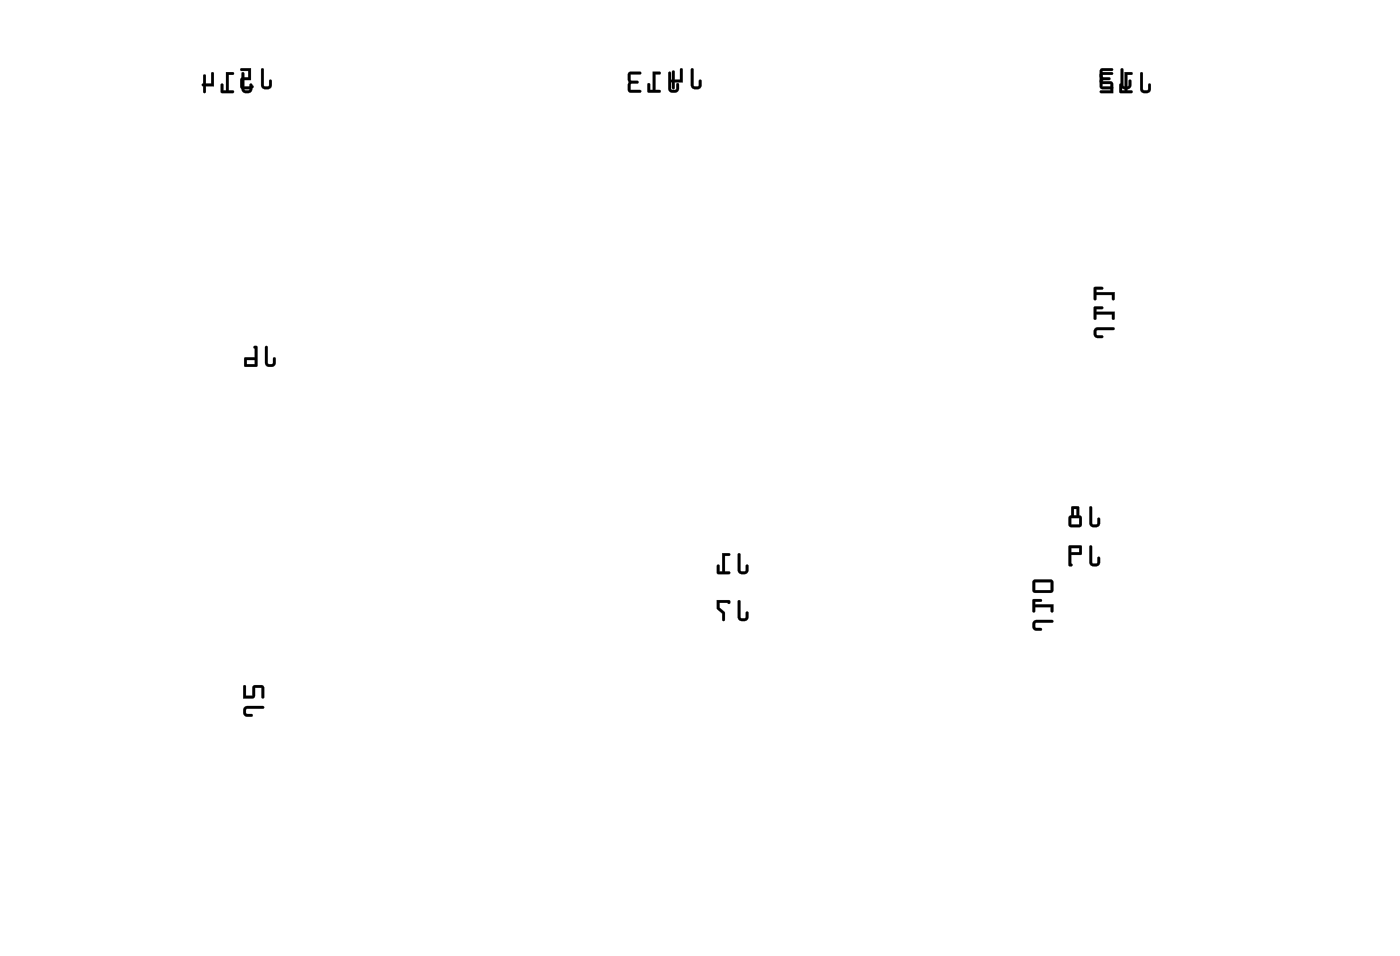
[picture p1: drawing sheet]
<svg xmlns="http://www.w3.org/2000/svg" width="91mm" height="62mm" viewBox="0 0 91 62" stroke-linecap="round" stroke-linejoin="round" font-family="sans-serif">
<g fill="#000">
<path d="M15.7 4.7v1.1a.36 .36 0 0 0 .4 .3 .36 .36 0 0 0 .3-.3v-.3l-.1-.1-.1 .1v.3h-.3v-1zM14.7 4.7v1.2h-.2v-.4l-.1-.1v.6h.8v-.1h-.3v-1h.3v-.2zM13.2 4.9v.5l-.1 .1 .2 .5h.1v-.4h.5v-.8l-.1-.1h-.1v.7h-.3v-.5z"/>
<path d="M15.7 4.7v1.1a.37 .37 0 0 0 .4 .3 .37 .37 0 0 0 .3-.3v-.3a.1 .1 0 0 0-.1-.1 .1 .1 0 0 0-.1 .1v.3h-.3v-1zM15.7 4.7l.2 .1v1l.3 .1 .1-.5 .1 .1v.3a.35 .35 0 0 1-.3 .2 .35 .35 0 0 1-.4-.2zM14.7 4.7v1.2h-.2v-.4a.1 .1 0 0 0-.1-.1 .1 .1 0 0 0-.1 .1l.1 .5 .7 .1a.1 .1 0 0 0 .1-.1 .1 .1 0 0 0-.1-.1h-.2v-1h.2a.1 .1 0 0 0 .1-.1 .1 .1 0 0 0-.1-.1zM14.7 4.7h.5v.1l-.3 .1v1h.3v.1h-.8v-.6l.1 .1v.4h.2zM13.2 4.9v.5a.09 .09 0 0 0-.1 .1 .09 .09 0 0 0 .1 .1v.4a.1 .1 0 0 0 .1 .1 .1 .1 0 0 0 .1-.1v-.4h.5v-.8a.1 .1 0 0 0-.1-.1 .1 .1 0 0 0-.1 .1v.6h-.3v-.5zM13.2 4.9h.2v.5h.3v-.7h.1l.1 .1v.8h-.5v.4h-.1l-.2-.5 .1-.1z"/>
<path d="M17 4.5v1a.36 .36 0 0 0 .3 .3 .36 .36 0 0 0 .4-.3v-.3h-.1h-.1v.4h-.3v-1.1zM15.6 4.5l.1 .1h.4v.4l-.4 .1-.1 .6 .2 .1h.4a.15 .15 0 0 0 .2 0 .15 .15 0 0 0 0-.2h-.6v-.4h.5v-.8z"/>
<path d="M17 4.5v1a.37 .37 0 0 0 .3 .3 .37 .37 0 0 0 .4-.3v-.2a.1 .1 0 0 0-.1-.1 .1 .1 0 0 0-.1 .1v.3h-.3v-1.1zM17 4.5h.1v1.1h.4l.1-.4h.1v.3a.35 .35 0 0 1-.4 .3 .35 .35 0 0 1-.3-.3zM15.6 4.5l.1 .1h.4v.4l-.4 .1-.1 .6 .2 .1 .6-.1a.1 .1 0 0 0 .1-.1 .1 .1 0 0 0-.1-.1l-.6 .1v-.4h.5v-.8zM15.6 4.5l.7-.1v.8h-.5v.4h.6h.1l-.1 .1-.6 .1-.2-.1 .1-.6 .4-.1v-.4h-.4z"/>
<path d="M43.5 4.7l-.1 1.1a.36 .36 0 0 0 .4 .2 .36 .36 0 0 0 .3-.2v-.3v-.1l-.1 .1-.1 .3h-.3v-1.1zM42.4 4.7v1.1h-.1v-.3l-.2-.1v.6h.8v-.2h-.3v-1h.3l.1-.1zM40.9 4.7l-.1 1.2 .2 .1h.6v-.2h-.6v-.3l.5-.1v-.1l-.5-.1v-.4h.6l.1-.1z"/>
<path d="M43.5 4.7l-.1 1.1a.37 .37 0 0 0 .4 .2 .37 .37 0 0 0 .4-.2v-.3a.1 .1 0 0 0-.1-.1 .1 .1 0 0 0-.1 .1l-.1 .3h-.2l-.1-1.1zM43.5 4.7h.1v1.1h.3l.2-.4v.1v.3a.35 .35 0 0 1-.3 .2 .35 .35 0 0 1-.3-.2zM42.4 4.6v1.2h-.1v-.3a.1 .1 0 0 0-.1-.1 .1 .1 0 0 0-.1 .1v.5h.8a.1 .1 0 0 0 .1-.1 .1 .1 0 0 0-.1-.1h-.3v-1h.3a.1 .1 0 0 0 .1-.1 .1 .1 0 0 0-.1-.1zM42.4 4.7h.5v.1h-.3v1.1h.3v.1h-.8v-.6l.2 .1v.4h.1zM40.9 4.7l-.1 1.2 .2 .1h.6a.1 .1 0 0 0 .1-.1 .1 .1 0 0 0-.1-.1h-.6v-.3l.4-.1a.1 .1 0 0 0 .1-.1 .1 .1 0 0 0-.1-.1h-.4v-.4h.6a.1 .1 0 0 0 .1-.1 .1 .1 0 0 0-.1-.1zM40.9 4.7h.8l-.1 .1h-.6v.4l.5 .1v.1h-.5v.5h.6v.1h-.6l-.2-.1z"/>
<path d="M44.9 4.5v1a.36 .36 0 0 0 .4 .3 .36 .36 0 0 0 .3-.3v-.3h-.1h-.1v.4h-.3v-1.1zM43.7 4.6v.6l-.1 .1 .2 .5 .1-.1v-.4h.5v-.8l-.1-.1-.1 .1v.7h-.3v-.6z"/>
<path d="M44.9 4.5v1a.37 .37 0 0 0 .4 .3 .37 .37 0 0 0 .3-.3v-.2a.1 .1 0 0 0-.1-.1 .1 .1 0 0 0-.1 .1v.3h-.3v-1.1zM44.9 4.5h.2v1.1h.3l.1-.4h.1v.3a.35 .35 0 0 1-.3 .3 .35 .35 0 0 1-.4-.3zM43.7 4.6v.6a.09 .09 0 0 0-.1 .1 .09 .09 0 0 0 .1 0v.4a.1 .1 0 0 0 .1 .1 .1 .1 0 0 0 .1-.1v-.4l.5 .1v-.9a.1 .1 0 0 0-.1-.1 .1 .1 0 0 0-.1 .1v.7h-.3v-.6zM43.7 4.6h.1l.1 .6h.3v-.7l.1-.1 .1 .1v.8h-.5v.4l-.1 .1-.2-.5 .1-.1z"/>
<path d="M72.9 4.5v1a.36 .36 0 0 0 .3 .3 .36 .36 0 0 0 .4-.3l-.1-.3h-.1l-.1 .4h-.3v-1.1zM71.6 4.5l-.1 1.2 .2 .1h.6v-.2h-.6v-.4h.4l.1-.1-.1-.1h-.4v-.4h.6l.1-.1z"/>
<path d="M72.9 4.5l-.1 1a.37 .37 0 0 0 .4 .3 .37 .37 0 0 0 .4-.3v-.2a.1 .1 0 0 0-.1-.1 .1 .1 0 0 0-.1 .1l-.1 .3h-.2l-.1-1.1zM72.9 4.5h.1v1.1h.4l.1-.4v.3a.35 .35 0 0 1-.3 .3 .35 .35 0 0 1-.3-.3zM71.5 4.5v1.2l.2 .1h.6a.1 .1 0 0 0 .1-.1 .1 .1 0 0 0-.1-.1h-.6v-.4h.4a.1 .1 0 0 0 .1-.1 .1 .1 0 0 0-.1-.1h-.4v-.4h.6a.1 .1 0 0 0 .1-.1 .1 .1 0 0 0-.1-.1zM71.6 4.5h.8l-.1 .1h-.6v.4h.4l.1 .1-.1 .1h-.4v.4h.6v.2h-.6l-.2-.1z"/>
<path d="M74.2 4.7l-.1 1.1a.36 .36 0 0 0 .4 .3 .36 .36 0 0 0 .3-.3v-.3l-.1-.1v.1l-.1 .3h-.3v-1zM73.1 4.7v1.2h-.2v-.4l-.1-.1v.6h.8v-.1h-.3v-1h.3v-.2zM71.6 4.7l-.1 .6 .2 .2h.5v.4h-.6l-.1 .1h.9l-.1-.7h-.6v-.4h.6l.1-.2z"/>
<path d="M74.1 4.7v1.1a.37 .37 0 0 0 .4 .3 .37 .37 0 0 0 .3-.3v-.3a.1 .1 0 0 0-.1-.1 .1 .1 0 0 0-.1 .1v.3h-.3v-1zM74.2 4.7l.1 .1v1l.3 .1 .1-.5 .1 .1v.3a.35 .35 0 0 1-.3 .2 .35 .35 0 0 1-.4-.2zM73.1 4.7v1.2h-.2l.1-.4a.1 .1 0 0 0-.1-.1 .1 .1 0 0 0-.1 .1v.5l.7 .1a.1 .1 0 0 0 .1-.1 .1 .1 0 0 0-.1-.1h-.2v-1h.2a.1 .1 0 0 0 .1-.1 .1 .1 0 0 0-.1-.1zM73.1 4.7h.5v.1l-.3 .1v1h.3v.1h-.8v-.6l.1 .1v.4h.2zM71.5 4.7v.7l.7 .1v.4h-.6a.1 .1 0 0 0-.1 .1 .1 .1 0 0 0 .1 .1h.8l-.1-.8h-.6v-.4h.6a.1 .1 0 0 0 .1-.1 .1 .1 0 0 0-.1-.1zM71.6 4.7h.8l-.1 .2h-.6v.4h.6l.1 .7h-.9l.1-.1h.6v-.5h-.5l-.2-.1z"/>
<path d="M17.3 22.5l-.1 1.1a.36 .36 0 0 0 .4 .2 .36 .36 0 0 0 .3-.2v-.3l-.1-.1v.1l-.1 .3h-.3v-1zM16.5 22.5l.1 .7h-.7v.6h.8v-1.2v-.1zM16 23.4h.6v.3h-.6z"/>
<path d="M17.2 22.5v1.1a.37 .37 0 0 0 .4 .2 .37 .37 0 0 0 .3-.2v-.3a.1 .1 0 0 0-.1-.1 .1 .1 0 0 0-.1 .1v.3h-.3v-1zM17.3 22.5l.1 .1v1h.3l.1-.4 .1 .1v.3a.35 .35 0 0 1-.3 .2 .35 .35 0 0 1-.4-.2zM16.5 22.5l.1 .7h-.7v.6h.8v-1.2v-.1zM16.5 22.5l.2 .1v1.2h-.8v-.6h.7zM16 23.4h.6v.3h-.6zM16 23.4v.3h.6v-.3z"/>
<path d="M48 36v1a.36 .36 0 0 0 .3 .3 .36 .36 0 0 0 .4-.3v-.3h-.1h-.1v.4h-.4v-1.1zM47 35.9v1.2h-.2v-.4h-.1l-.1 .5 .8 .1v-.2h-.3v-1h.3l.1-.1z"/>
<path d="M48 35.9v1.1a.37 .37 0 0 0 .3 .3 .37 .37 0 0 0 .4-.3v-.2a.1 .1 0 0 0-.1-.1 .1 .1 0 0 0-.1 .1v.3h-.3l-.1-1.1zM48 36h.1v1.1h.4l.1-.4 .1 .3a.35 .35 0 0 1-.4 .3 .35 .35 0 0 1-.3-.3zM46.9 35.9l.1 1.2h-.2v-.3a.1 .1 0 0 0-.1-.1 .1 .1 0 0 0-.1 .1v.5h.8a.1 .1 0 0 0 .1-.1 .1 .1 0 0 0-.1-.1h-.3v-1h.3a.1 .1 0 0 0 .1-.1 .1 .1 0 0 0-.1-.1zM47 35.9l.5 .1-.1 .1h-.3v1h.3v.2l-.8-.1 .1-.5h.1v.4h.2z"/>
<path d="M71.2 21.3l-.1 .5 .3 .2 .3-.1v-.1h-.4v-.4h1.1l.1-.1h-.1h-1zM71.1 19.9l.1 .9 .1-.1v-.3h1v.3h.2v-.5h-1.2v-.1h.4v-.1zM71.1 18.7l.1 .8 .1-.1v-.2h1v.2h.2v-.4h-1.2v-.2h.4v-.1z"/>
<path d="M71.2 21.3l-.1 .2 .1 .4 .4 .1a.1 .1 0 0 0 .1-.1 .1 .1 0 0 0-.1-.1l-.3-.1v-.2l1.1-.1a.1 .1 0 0 0 .1-.1 .1 .1 0 0 0-.1 0h-1zM71.2 21.3h.2h1h.1l-.1 .1h-1.1v.4l.4 .1h-.3l-.3-.1zM71.1 19.9v.8a.1 .1 0 0 0 .1 .1 .1 .1 0 0 0 .1-.1v-.3h1v.3a.1 .1 0 0 0 .1 .1 .1 .1 0 0 0 .1-.1v-.5h-1.2v-.1h.3a.1 .1 0 0 0 .1-.1 .1 .1 0 0 0-.1-.1zM71.1 19.9l.6 .1v.1h-.4v.2l1.2-.1v.5h-.2v-.3h-1v.3l-.1 .1zM71.1 18.7v.7a.1 .1 0 0 0 .1 .1 .1 .1 0 0 0 .1-.1v-.2h1v.2a.1 .1 0 0 0 .1 .1 .1 .1 0 0 0 .1-.1v-.4h-1.2v-.2h.3a.1 .1 0 0 0 .1-.1 .1 .1 0 0 0-.1-.1zM71.1 18.7h.6v.1h-.4v.2h1.2v.4h-.2v-.3h-1v.3l-.1 .1z"/>
<path d="M70.8 32.9v1.1a.36 .36 0 0 0 .4 .3 .36 .36 0 0 0 .3-.3v-.3l-.1-.1-.1 .1v.3h-.3v-1zM69.7 32.9l-.1 .6-.1 .1v.5l.1 .1h.6l.1-.1v-.5l-.1-.1v-.6zM69.6 33.6h.6v.5h-.6zM69.8 33.1h.2v.4h-.2z"/>
<path d="M70.8 35.4v1.1a.36 .36 0 0 0 .4 .3 .36 .36 0 0 0 .3-.3v-.3h-.1h-.1v.4h-.3v-1.1zM69.5 35.4v1.3l.1 .1 .1-.1-.1-.1v-.6h.7v-.5l-.1-.1zM69.6 35.6h.6v.3h-.6z"/>
<path d="M70.8 32.9v1.1a.37 .37 0 0 0 .4 .3 .37 .37 0 0 0 .3-.3v-.3a.1 .1 0 0 0-.1-.1 .1 .1 0 0 0-.1 .1v.3h-.3v-1zM70.9 32.9l.1 .1v1h.3l.1-.4 .1 .1v.3a.35 .35 0 0 1-.3 .2 .35 .35 0 0 1-.4-.2zM69.7 32.9l-.1 .6-.1 .1v.5l.1 .2 .6-.1 .1-.1v-.5l-.1-.1v-.6zM69.7 32.9h.4l.1 .6 .1 .1v.5l-.1 .1h-.6l-.1-.1v-.5l.2-.1zM69.6 33.6h.6v.5h-.6zM69.6 33.6v.5h.6v-.5zM69.8 33.1h.2v.4h-.2zM69.8 33v.5h.2v-.5z"/>
<path d="M70.8 35.4v1.1a.37 .37 0 0 0 .4 .3 .37 .37 0 0 0 .3-.3v-.3a.1 .1 0 0 0-.1 0 .1 .1 0 0 0-.1 0v.4h-.3v-1.1zM70.9 35.5h.1v1.1h.3l.1-.4h.1v.3a.35 .35 0 0 1-.3 .3 .35 .35 0 0 1-.4-.3zM69.5 35.4v1.3l.1 .1a.09 .09 0 0 0 .1-.1 .09 .09 0 0 0-.1-.1v-.6h.7v-.5l-.1-.1zM69.5 35.5l.7-.1 .1 .1v.5h-.7v.6l.1 .1-.1 .1-.1-.1zM69.6 35.6h.6v.3h-.6zM69.6 35.6v.3h.6v-.3z"/>
<path d="M15.9 45.9l-.1 .5 .3 .1h.3v-.1l-.4-.1v-.3h1.1l.1-.1h-.1h-1zM15.8 44.5v.9l.7-.1 .1-.6h.4v.6h.2v-.6l-.1-.2h-.6l-.1 .7h-.4v-.7z"/>
<path d="M15.9 45.9l-.1 .2 .1 .4 .4 .1a.1 .1 0 0 0 .1-.1 .1 .1 0 0 0-.1-.1l-.3-.1v-.2l1.1-.1a.1 .1 0 0 0 .1-.1 .1 .1 0 0 0-.1-.1h-1zM15.9 45.9h.2h1h.1l-.1 .1h-1.1v.4l.4 .1h-.3l-.3-.1zM15.8 44.5v.9l.7-.1 .1-.6h.4v.6a.1 .1 0 0 0 .1 .1 .1 .1 0 0 0 .1-.1v-.6l-.1-.2h-.6l-.1 .7h-.4v-.7zM15.8 44.5l.2 .1v.6h.4l.1-.6 .6-.1 .1 .2v.6h-.2v-.6h-.4l-.1 .6-.7 .1z"/>
<path d="M48 39v1.1a.36 .36 0 0 0 .3 .2 .36 .36 0 0 0 .4-.2v-.3l-.1-.1-.1 .1v.3h-.4v-1zM46.6 39v.5l.4 .3v.5h.1v-.5l-.3-.3v-.3h.5h.1l.1-.2z"/>
<path d="M48 39v1.1a.37 .37 0 0 0 .3 .3 .37 .37 0 0 0 .4-.3v-.3a.1 .1 0 0 0-.1-.1 .1 .1 0 0 0-.1 .1v.3h-.3l-.1-1zM48 39l.1 .1v1h.4l.1-.4v.1l.1 .3a.35 .35 0 0 1-.4 .2 .35 .35 0 0 1-.3-.2zM46.6 39v.5l.4 .3-.1 .4a.1 .1 0 0 0 .1 .1 .1 .1 0 0 0 .1-.1v-.4l-.3-.3v-.3h.5h.1l.1-.2zM46.6 39h.9l-.1 .2-.1-.1h-.5v.4l.3 .3v.5h-.1v-.5l-.4-.3z"/>
<path d="M67.2 40.3l-.1 .5 .3 .2h.3v-.1v-.1h-.4l.1-.4h1h.1l-.1-.1h-1zM67.1 38.9l.1 .9 .1-.1v-.3h1v.3h.2v-.4h-1.2v-.2h.4v-.1zM67.2 37.7l-.1 .6 .1 .2h1.1l.2-.1v-.6l-.1-.1zM67.3 37.8h1v.5h-1z"/>
<path d="M67.2 40.3l-.1 .2 .1 .4 .5 .1a.1 .1 0 0 0 .1-.1 .1 .1 0 0 0-.1-.1h-.4v-.3l1.1-.1a.1 .1 0 0 0 .1 0 .1 .1 0 0 0-.1-.1h-1zM67.2 40.3h.2h1l.1 .1h-.1h-1.1v.4l.4 .1-.3 .1-.3-.2zM67.1 38.9v.8a.1 .1 0 0 0 .1 .1 .1 .1 0 0 0 .1-.1v-.3h1v.3a.1 .1 0 0 0 .1 .1 .1 .1 0 0 0 .1-.1v-.5l-1.2 .1v-.2h.4a.1 .1 0 0 0 .1-.1 .1 .1 0 0 0-.1-.1zM67.2 38.9l.5 .1v.1h-.4v.2h1.2v.4h-.2v-.3h-1v.3l-.1 .1zM67.2 37.7l-.1 .6 .1 .2h1.1l.2-.1v-.6l-.1-.2zM67.2 37.7h1.2l.1 .1v.6l-.2 .1h-1.1l-.1-.2zM67.3 37.8h1v.5h-1zM67.3 37.8v.5h1v-.5z"/>
</g>
<circle cx="64.7" cy="24.7" r=".8" fill="#fff"/>
<circle cx="64.7" cy="24.7" r=".8" fill="none" stroke="#fff" stroke-width=".76" stroke-linecap="butt"/>
<circle cx="62.1" cy="24.7" r=".8" fill="#fff"/>
<circle cx="62.1" cy="24.7" r=".8" fill="none" stroke="#fff" stroke-width=".76" stroke-linecap="butt"/>
<circle cx="59.6" cy="24.7" r=".8" fill="#fff"/>
<circle cx="59.6" cy="24.7" r=".8" fill="none" stroke="#fff" stroke-width=".76" stroke-linecap="butt"/>
<circle cx="57.1" cy="24.7" r=".8" fill="#fff"/>
<circle cx="57.1" cy="24.7" r=".8" fill="none" stroke="#fff" stroke-width=".76" stroke-linecap="butt"/>
<circle cx="54.5" cy="24.7" r=".8" fill="#fff"/>
<circle cx="54.5" cy="24.7" r=".8" fill="none" stroke="#fff" stroke-width=".76" stroke-linecap="butt"/>
<circle cx="52" cy="24.7" r=".8" fill="#fff"/>
<circle cx="52" cy="24.7" r=".8" fill="none" stroke="#fff" stroke-width=".76" stroke-linecap="butt"/>
<circle cx="49.4" cy="24.7" r=".8" fill="#fff"/>
<circle cx="49.4" cy="24.7" r=".8" fill="none" stroke="#fff" stroke-width=".76" stroke-linecap="butt"/>
<circle cx="46.9" cy="24.7" r=".8" fill="#fff"/>
<circle cx="46.9" cy="24.7" r=".8" fill="none" stroke="#fff" stroke-width=".76" stroke-linecap="butt"/>
<circle cx="44.4" cy="24.7" r=".8" fill="#fff"/>
<circle cx="44.4" cy="24.7" r=".8" fill="none" stroke="#fff" stroke-width=".76" stroke-linecap="butt"/>
<circle cx="41.8" cy="24.7" r=".8" fill="#fff"/>
<circle cx="41.8" cy="24.7" r=".8" fill="none" stroke="#fff" stroke-width=".76" stroke-linecap="butt"/>
<circle cx="39.3" cy="24.7" r=".8" fill="#fff"/>
<circle cx="39.3" cy="24.7" r=".8" fill="none" stroke="#fff" stroke-width=".76" stroke-linecap="butt"/>
<circle cx="36.7" cy="24.7" r=".8" fill="#fff"/>
<circle cx="36.7" cy="24.7" r=".8" fill="none" stroke="#fff" stroke-width=".76" stroke-linecap="butt"/>
<circle cx="34.2" cy="24.7" r=".8" fill="#fff"/>
<circle cx="34.2" cy="24.7" r=".8" fill="none" stroke="#fff" stroke-width=".76" stroke-linecap="butt"/>
<circle cx="31.7" cy="24.7" r=".8" fill="#fff"/>
<circle cx="31.7" cy="24.7" r=".8" fill="none" stroke="#fff" stroke-width=".76" stroke-linecap="butt"/>
<circle cx="29.1" cy="24.7" r=".8" fill="#fff"/>
<circle cx="29.1" cy="24.7" r=".8" fill="none" stroke="#fff" stroke-width=".76" stroke-linecap="butt"/>
<circle cx="64.7" cy="43" r=".8" fill="#fff"/>
<circle cx="64.7" cy="43" r=".8" fill="none" stroke="#fff" stroke-width=".76" stroke-linecap="butt"/>
<circle cx="62.1" cy="43" r=".8" fill="#fff"/>
<circle cx="62.1" cy="43" r=".8" fill="none" stroke="#fff" stroke-width=".76" stroke-linecap="butt"/>
<circle cx="59.6" cy="43" r=".8" fill="#fff"/>
<circle cx="59.6" cy="43" r=".8" fill="none" stroke="#fff" stroke-width=".76" stroke-linecap="butt"/>
<circle cx="57.1" cy="43" r=".8" fill="#fff"/>
<circle cx="57.1" cy="43" r=".8" fill="none" stroke="#fff" stroke-width=".76" stroke-linecap="butt"/>
<circle cx="54.5" cy="43" r=".8" fill="#fff"/>
<circle cx="54.5" cy="43" r=".8" fill="none" stroke="#fff" stroke-width=".76" stroke-linecap="butt"/>
<circle cx="52" cy="43" r=".8" fill="#fff"/>
<circle cx="52" cy="43" r=".8" fill="none" stroke="#fff" stroke-width=".76" stroke-linecap="butt"/>
<circle cx="49.4" cy="43" r=".8" fill="#fff"/>
<circle cx="49.4" cy="43" r=".8" fill="none" stroke="#fff" stroke-width=".76" stroke-linecap="butt"/>
<circle cx="46.9" cy="43" r=".8" fill="#fff"/>
<circle cx="46.9" cy="43" r=".8" fill="none" stroke="#fff" stroke-width=".76" stroke-linecap="butt"/>
<circle cx="44.4" cy="43" r=".8" fill="#fff"/>
<circle cx="44.4" cy="43" r=".8" fill="none" stroke="#fff" stroke-width=".76" stroke-linecap="butt"/>
<circle cx="41.8" cy="43" r=".8" fill="#fff"/>
<circle cx="41.8" cy="43" r=".8" fill="none" stroke="#fff" stroke-width=".76" stroke-linecap="butt"/>
<circle cx="39.3" cy="43" r=".8" fill="#fff"/>
<circle cx="39.3" cy="43" r=".8" fill="none" stroke="#fff" stroke-width=".76" stroke-linecap="butt"/>
<circle cx="36.7" cy="43" r=".8" fill="#fff"/>
<circle cx="36.7" cy="43" r=".8" fill="none" stroke="#fff" stroke-width=".76" stroke-linecap="butt"/>
<circle cx="34.2" cy="43" r=".8" fill="#fff"/>
<circle cx="34.2" cy="43" r=".8" fill="none" stroke="#fff" stroke-width=".76" stroke-linecap="butt"/>
<circle cx="31.7" cy="43" r=".8" fill="#fff"/>
<circle cx="31.7" cy="43" r=".8" fill="none" stroke="#fff" stroke-width=".76" stroke-linecap="butt"/>
<circle cx="29.1" cy="43" r=".8" fill="#fff"/>
<circle cx="29.1" cy="43" r=".8" fill="none" stroke="#fff" stroke-width=".76" stroke-linecap="butt"/>
<circle cx="85" cy="50.6" r=".8" fill="#fff"/>
<circle cx="85" cy="50.6" r=".8" fill="none" stroke="#fff" stroke-width=".76" stroke-linecap="butt"/>
<circle cx="82.5" cy="50.6" r=".8" fill="#fff"/>
<circle cx="82.5" cy="50.6" r=".8" fill="none" stroke="#fff" stroke-width=".76" stroke-linecap="butt"/>
<circle cx="79.9" cy="50.6" r=".8" fill="#fff"/>
<circle cx="79.9" cy="50.6" r=".8" fill="none" stroke="#fff" stroke-width=".76" stroke-linecap="butt"/>
<circle cx="77.4" cy="50.6" r=".8" fill="#fff"/>
<circle cx="77.4" cy="50.6" r=".8" fill="none" stroke="#fff" stroke-width=".76" stroke-linecap="butt"/>
<circle cx="74.8" cy="50.6" r=".8" fill="#fff"/>
<circle cx="74.8" cy="50.6" r=".8" fill="none" stroke="#fff" stroke-width=".76" stroke-linecap="butt"/>
<circle cx="72.3" cy="50.6" r=".8" fill="#fff"/>
<circle cx="72.3" cy="50.6" r=".8" fill="none" stroke="#fff" stroke-width=".76" stroke-linecap="butt"/>
<circle cx="69.8" cy="50.6" r=".8" fill="#fff"/>
<circle cx="69.8" cy="50.6" r=".8" fill="none" stroke="#fff" stroke-width=".76" stroke-linecap="butt"/>
<circle cx="67.2" cy="50.6" r=".8" fill="#fff"/>
<circle cx="67.2" cy="50.6" r=".8" fill="none" stroke="#fff" stroke-width=".76" stroke-linecap="butt"/>
<circle cx="64.7" cy="50.6" r=".8" fill="#fff"/>
<circle cx="64.7" cy="50.6" r=".8" fill="none" stroke="#fff" stroke-width=".76" stroke-linecap="butt"/>
<circle cx="62.1" cy="50.6" r=".8" fill="#fff"/>
<circle cx="62.1" cy="50.6" r=".8" fill="none" stroke="#fff" stroke-width=".76" stroke-linecap="butt"/>
<circle cx="85" cy="48.1" r=".8" fill="#fff"/>
<circle cx="85" cy="48.1" r=".8" fill="none" stroke="#fff" stroke-width=".76" stroke-linecap="butt"/>
<circle cx="82.5" cy="48.1" r=".8" fill="#fff"/>
<circle cx="82.5" cy="48.1" r=".8" fill="none" stroke="#fff" stroke-width=".76" stroke-linecap="butt"/>
<circle cx="79.9" cy="48.1" r=".8" fill="#fff"/>
<circle cx="79.9" cy="48.1" r=".8" fill="none" stroke="#fff" stroke-width=".76" stroke-linecap="butt"/>
<circle cx="77.4" cy="48.1" r=".8" fill="#fff"/>
<circle cx="77.4" cy="48.1" r=".8" fill="none" stroke="#fff" stroke-width=".76" stroke-linecap="butt"/>
<circle cx="74.8" cy="48.1" r=".8" fill="#fff"/>
<circle cx="74.8" cy="48.1" r=".8" fill="none" stroke="#fff" stroke-width=".76" stroke-linecap="butt"/>
<circle cx="72.3" cy="48.1" r=".8" fill="#fff"/>
<circle cx="72.3" cy="48.1" r=".8" fill="none" stroke="#fff" stroke-width=".76" stroke-linecap="butt"/>
<circle cx="69.8" cy="48.1" r=".8" fill="#fff"/>
<circle cx="69.8" cy="48.1" r=".8" fill="none" stroke="#fff" stroke-width=".76" stroke-linecap="butt"/>
<circle cx="67.2" cy="48.1" r=".8" fill="#fff"/>
<circle cx="67.2" cy="48.1" r=".8" fill="none" stroke="#fff" stroke-width=".76" stroke-linecap="butt"/>
<circle cx="64.7" cy="48.1" r=".8" fill="#fff"/>
<circle cx="64.7" cy="48.1" r=".8" fill="none" stroke="#fff" stroke-width=".76" stroke-linecap="butt"/>
<circle cx="62.1" cy="48.1" r=".8" fill="#fff"/>
<circle cx="62.1" cy="48.1" r=".8" fill="none" stroke="#fff" stroke-width=".76" stroke-linecap="butt"/>
<circle cx="44.4" cy="49.1" r=".8" fill="#fff"/>
<circle cx="44.4" cy="49.1" r=".8" fill="none" stroke="#fff" stroke-width=".76" stroke-linecap="butt"/>
<circle cx="46.9" cy="49.1" r=".8" fill="#fff"/>
<circle cx="46.9" cy="49.1" r=".8" fill="none" stroke="#fff" stroke-width=".76" stroke-linecap="butt"/>
<circle cx="49.4" cy="49.1" r=".8" fill="#fff"/>
<circle cx="49.4" cy="49.1" r=".8" fill="none" stroke="#fff" stroke-width=".76" stroke-linecap="butt"/>
<circle cx="52" cy="49.1" r=".8" fill="#fff"/>
<circle cx="52" cy="49.1" r=".8" fill="none" stroke="#fff" stroke-width=".76" stroke-linecap="butt"/>
<circle cx="54.5" cy="49.1" r=".8" fill="#fff"/>
<circle cx="54.5" cy="49.1" r=".8" fill="none" stroke="#fff" stroke-width=".76" stroke-linecap="butt"/>
<circle cx="57.1" cy="49.1" r=".8" fill="#fff"/>
<circle cx="57.1" cy="49.1" r=".8" fill="none" stroke="#fff" stroke-width=".76" stroke-linecap="butt"/>
<circle cx="44.4" cy="46.1" r=".8" fill="#fff"/>
<circle cx="44.4" cy="46.1" r=".8" fill="none" stroke="#fff" stroke-width=".76" stroke-linecap="butt"/>
<circle cx="46.9" cy="46.1" r=".8" fill="#fff"/>
<circle cx="46.9" cy="46.1" r=".8" fill="none" stroke="#fff" stroke-width=".76" stroke-linecap="butt"/>
<circle cx="49.4" cy="46.1" r=".8" fill="#fff"/>
<circle cx="49.4" cy="46.1" r=".8" fill="none" stroke="#fff" stroke-width=".76" stroke-linecap="butt"/>
<circle cx="52" cy="46.1" r=".8" fill="#fff"/>
<circle cx="52" cy="46.1" r=".8" fill="none" stroke="#fff" stroke-width=".76" stroke-linecap="butt"/>
<circle cx="54.5" cy="46.1" r=".8" fill="#fff"/>
<circle cx="54.5" cy="46.1" r=".8" fill="none" stroke="#fff" stroke-width=".76" stroke-linecap="butt"/>
<circle cx="57.1" cy="46.1" r=".8" fill="#fff"/>
<circle cx="57.1" cy="46.1" r=".8" fill="none" stroke="#fff" stroke-width=".76" stroke-linecap="butt"/>
<circle cx="18.5" cy="8.5" r=".8" fill="#fff"/>
<circle cx="18.5" cy="8.5" r=".8" fill="none" stroke="#fff" stroke-width=".76" stroke-linecap="butt"/>
<circle cx="46.4" cy="8.5" r=".8" fill="#fff"/>
<circle cx="46.4" cy="8.5" r=".8" fill="none" stroke="#fff" stroke-width=".76" stroke-linecap="butt"/>
<circle cx="13.4" cy="48.6" r=".8" fill="#fff"/>
<circle cx="13.4" cy="48.6" r=".8" fill="none" stroke="#fff" stroke-width=".76" stroke-linecap="butt"/>
<circle cx="10.8" cy="48.6" r=".8" fill="#fff"/>
<circle cx="10.8" cy="48.6" r=".8" fill="none" stroke="#fff" stroke-width=".76" stroke-linecap="butt"/>
<circle cx="54" cy="14.6" r=".8" fill="#fff"/>
<circle cx="54" cy="14.6" r=".8" fill="none" stroke="#fff" stroke-width=".76" stroke-linecap="butt"/>
<circle cx="51.5" cy="14.6" r=".8" fill="#fff"/>
<circle cx="51.5" cy="14.6" r=".8" fill="none" stroke="#fff" stroke-width=".76" stroke-linecap="butt"/>
<circle cx="48.9" cy="14.6" r=".8" fill="#fff"/>
<circle cx="48.9" cy="14.6" r=".8" fill="none" stroke="#fff" stroke-width=".76" stroke-linecap="butt"/>
<circle cx="46.4" cy="14.6" r=".8" fill="#fff"/>
<circle cx="46.4" cy="14.6" r=".8" fill="none" stroke="#fff" stroke-width=".76" stroke-linecap="butt"/>
<circle cx="43.9" cy="14.6" r=".8" fill="#fff"/>
<circle cx="43.9" cy="14.6" r=".8" fill="none" stroke="#fff" stroke-width=".76" stroke-linecap="butt"/>
<circle cx="41.3" cy="14.6" r=".8" fill="#fff"/>
<circle cx="41.3" cy="14.6" r=".8" fill="none" stroke="#fff" stroke-width=".76" stroke-linecap="butt"/>
<circle cx="26.1" cy="14.6" r=".8" fill="#fff"/>
<circle cx="26.1" cy="14.6" r=".8" fill="none" stroke="#fff" stroke-width=".76" stroke-linecap="butt"/>
<circle cx="23.5" cy="14.6" r=".8" fill="#fff"/>
<circle cx="23.5" cy="14.6" r=".8" fill="none" stroke="#fff" stroke-width=".76" stroke-linecap="butt"/>
<circle cx="21" cy="14.6" r=".8" fill="#fff"/>
<circle cx="21" cy="14.6" r=".8" fill="none" stroke="#fff" stroke-width=".76" stroke-linecap="butt"/>
<circle cx="18.5" cy="14.6" r=".8" fill="#fff"/>
<circle cx="18.5" cy="14.6" r=".8" fill="none" stroke="#fff" stroke-width=".76" stroke-linecap="butt"/>
<circle cx="15.9" cy="14.6" r=".8" fill="#fff"/>
<circle cx="15.9" cy="14.6" r=".8" fill="none" stroke="#fff" stroke-width=".76" stroke-linecap="butt"/>
<circle cx="13.4" cy="14.6" r=".8" fill="#fff"/>
<circle cx="13.4" cy="14.6" r=".8" fill="none" stroke="#fff" stroke-width=".76" stroke-linecap="butt"/>
<circle cx="82" cy="14.6" r=".8" fill="#fff"/>
<circle cx="82" cy="14.6" r=".8" fill="none" stroke="#fff" stroke-width=".76" stroke-linecap="butt"/>
<circle cx="79.4" cy="14.6" r=".8" fill="#fff"/>
<circle cx="79.4" cy="14.6" r=".8" fill="none" stroke="#fff" stroke-width=".76" stroke-linecap="butt"/>
<circle cx="76.9" cy="14.6" r=".8" fill="#fff"/>
<circle cx="76.9" cy="14.6" r=".8" fill="none" stroke="#fff" stroke-width=".76" stroke-linecap="butt"/>
<circle cx="74.3" cy="14.6" r=".8" fill="#fff"/>
<circle cx="74.3" cy="14.6" r=".8" fill="none" stroke="#fff" stroke-width=".76" stroke-linecap="butt"/>
<circle cx="71.8" cy="14.6" r=".8" fill="#fff"/>
<circle cx="71.8" cy="14.6" r=".8" fill="none" stroke="#fff" stroke-width=".76" stroke-linecap="butt"/>
<circle cx="69.3" cy="14.6" r=".8" fill="#fff"/>
<circle cx="69.3" cy="14.6" r=".8" fill="none" stroke="#fff" stroke-width=".76" stroke-linecap="butt"/>
<circle cx="20" cy="26.3" r=".8" fill="#fff"/>
<circle cx="20" cy="26.3" r=".8" fill="none" stroke="#fff" stroke-width=".76" stroke-linecap="butt"/>
<circle cx="20" cy="28.8" r=".8" fill="#fff"/>
<circle cx="20" cy="28.8" r=".8" fill="none" stroke="#fff" stroke-width=".76" stroke-linecap="butt"/>
<circle cx="76.9" cy="8.5" r="1" fill="#fff"/>
<circle cx="76.9" cy="8.5" r="1" fill="none" stroke="#fff" stroke-width=".76" stroke-linecap="butt"/>
</svg>
